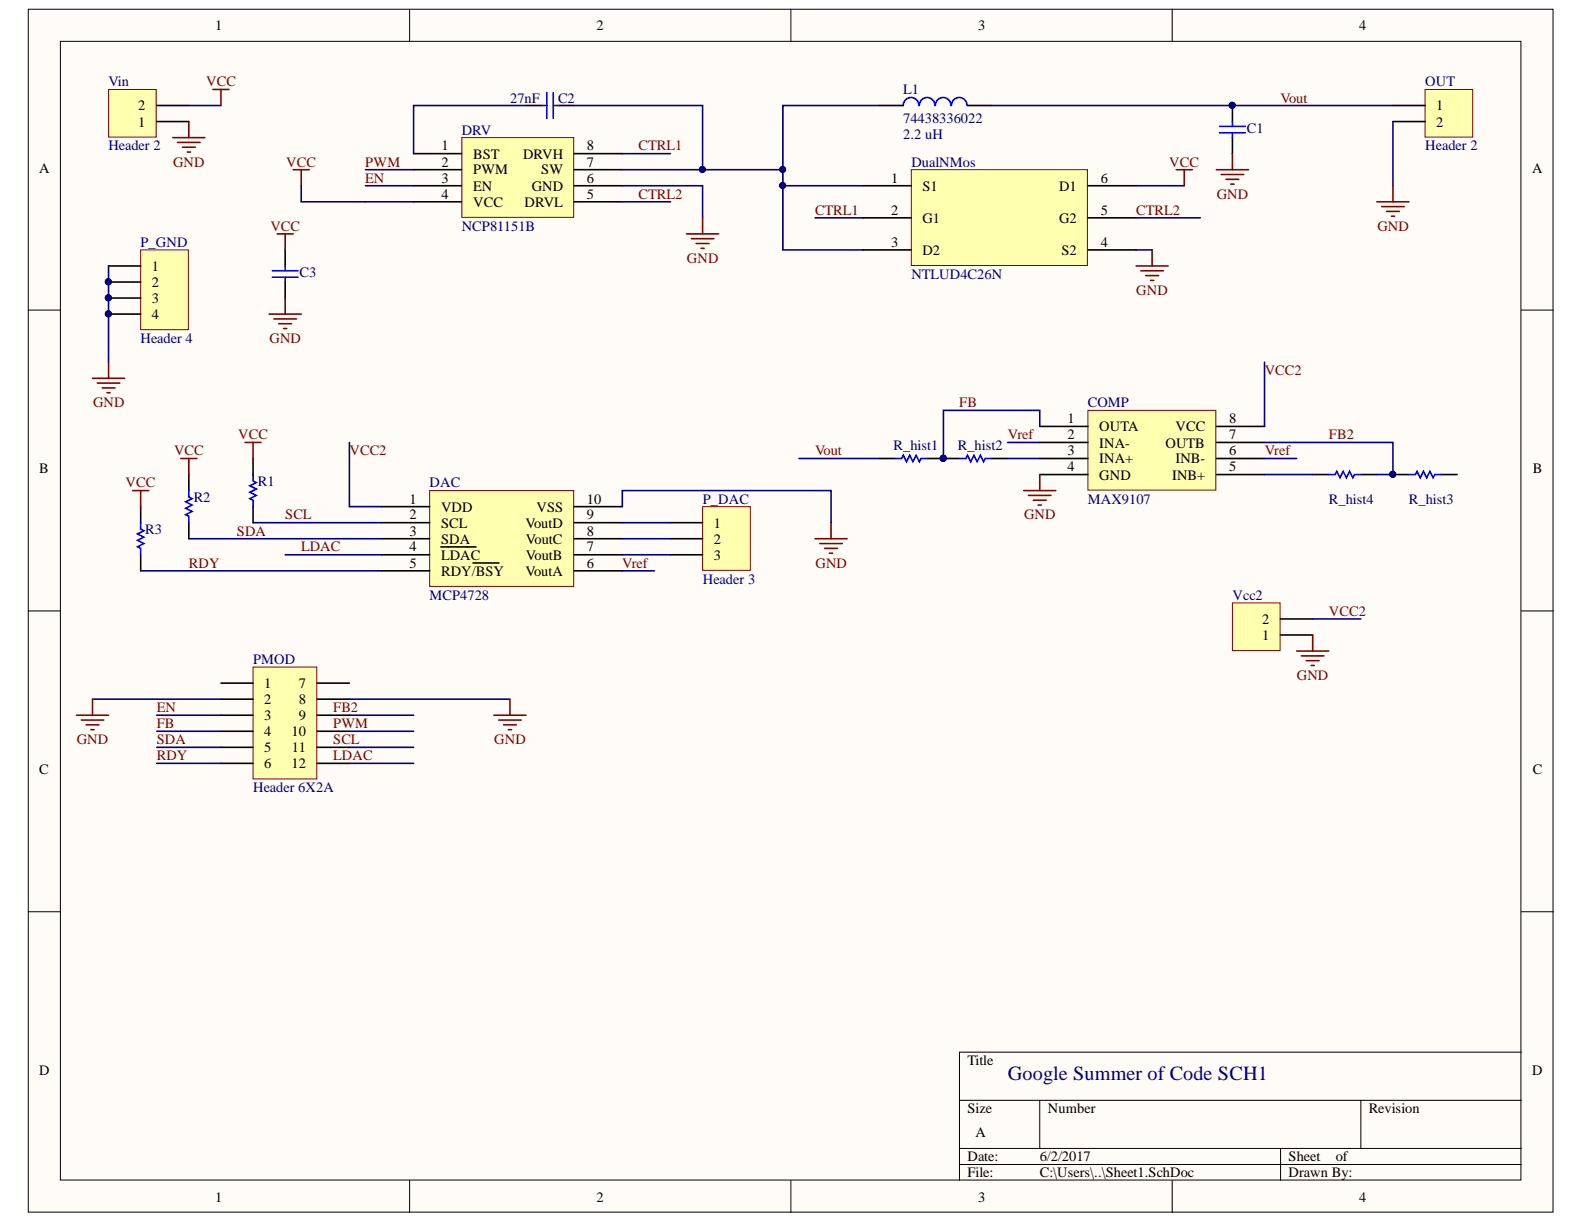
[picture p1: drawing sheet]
<svg xmlns="http://www.w3.org/2000/svg" width="279mm" height="216mm" viewBox="0 0 279 216" stroke-linecap="round" stroke-linejoin="round" font-family="sans-serif">
<defs><g id="words">
<text font-size="3.5" fill="#000080" x="177.8" y="190.5">Google Summer of Code SCH1</text>
<g font-size="2.5">
<text x="38" y="5.3">1</text>
<text x="105.2" y="5.3">2</text>
<text x="172.5" y="5.3">3</text>
<text x="239.7" y="5.3">4</text>
<text x="24.4" y="22.3">1</text>
<text x="24.4" y="19.4">2</text>
<text x="253.4" y="19.4">1</text>
<text x="253.4" y="22.3">2</text>
<text x="77.9" y="26.5">1</text>
<text x="77.9" y="29.4">2</text>
<text x="83.5" y="28">BST</text>
<text x="92.3" y="28">DRVH</text>
<text x="103.5" y="26.5">8</text>
<text x="103.5" y="29.4">7</text>
<text x="6.9" y="30.4">A</text>
<text x="77.9" y="32.2">3</text>
<text x="77.9" y="35.1">4</text>
<text x="83.5" y="30.8">PWM</text>
<text x="83.5" y="33.6">EN</text>
<text x="93.8" y="33.6">GND</text>
<text x="95.5" y="30.8">SW</text>
<text x="103.5" y="35.1">5</text>
<text x="103.5" y="32.2">6</text>
<text x="157.2" y="32.2">1</text>
<text x="162.7" y="33.6">S1</text>
<text x="186.8" y="33.6">D1</text>
<text x="194.2" y="32.2">6</text>
<text x="270.3" y="30.4">A</text>
<text x="83.5" y="36.4">VCC</text>
<text x="92.5" y="36.4">DRVL</text>
<text x="157.2" y="37.9">2</text>
<text x="162.7" y="39.3">G1</text>
<text x="186.8" y="39.3">G2</text>
<text x="194.2" y="37.9">5</text>
<text x="26.8" y="47.8">1</text>
<text x="157.2" y="43.5">3</text>
<text x="162.7" y="45">D2</text>
<text x="187.2" y="45">S2</text>
<text x="194.2" y="43.5">4</text>
<text x="26.8" y="50.6">2</text>
<text x="26.8" y="53.4">3</text>
<text x="26.8" y="56.3">4</text>
<text x="188.3" y="74.6">1</text>
<text x="188.3" y="77.5">2</text>
<text x="193.9" y="76.1">OUTA</text>
<text x="207.3" y="76.1">VCC</text>
<text x="216.8" y="74.6">8</text>
<text x="216.8" y="77.5">7</text>
<text x="6.9" y="83.5">B</text>
<text x="188.3" y="80.3">3</text>
<text x="188.3" y="83.2">4</text>
<text x="193.9" y="78.9">INA-</text>
<text x="193.9" y="81.7">INA+</text>
<text x="205.6" y="78.9">OUTB</text>
<text x="207.3" y="81.7">INB-</text>
<text x="216.8" y="83.2">5</text>
<text x="216.8" y="80.3">6</text>
<text x="270.3" y="83.5">B</text>
<text x="72.2" y="88.8">1</text>
<text x="103.5" y="88.8">10</text>
<text x="193.9" y="84.6">GND</text>
<text x="206.8" y="84.6">INB+</text>
<text x="72.2" y="91.6">2</text>
<text x="72.2" y="94.5">3</text>
<text x="77.8" y="90.3">VDD</text>
<text x="77.8" y="93.1">SCL</text>
<text x="77.8" y="95.9">SDA</text>
<text x="92.7" y="93.1">VoutD</text>
<text x="92.8" y="95.9">VoutC</text>
<text x="94.6" y="90.3">VSS</text>
<text x="103.5" y="94.5">8</text>
<text x="103.5" y="91.6">9</text>
<text x="125.9" y="93.1">1</text>
<text x="125.9" y="95.9">2</text>
<text x="72.2" y="97.3">4</text>
<text x="72.2" y="100.1">5</text>
<text x="77.8" y="98.7">LDAC</text>
<text x="77.8" y="101.6">RDY/BSY</text>
<text x="92.7" y="101.6">VoutA</text>
<text x="92.8" y="98.7">VoutB</text>
<text x="103.5" y="100.1">6</text>
<text x="103.5" y="97.3">7</text>
<text x="125.9" y="98.7">3</text>
<text x="222.7" y="112.9">1</text>
<text x="222.7" y="110">2</text>
<text x="46.6" y="121.4">1</text>
<text x="46.6" y="124.1">2</text>
<text x="52.7" y="121.4">7</text>
<text x="52.7" y="124.1">8</text>
<text x="46.6" y="127">3</text>
<text x="46.6" y="129.8">4</text>
<text x="51.4" y="129.8">10</text>
<text x="52.7" y="127">9</text>
<text x="6.9" y="136.6">C</text>
<text x="46.6" y="132.7">5</text>
<text x="46.6" y="135.5">6</text>
<text x="51.4" y="135.5">12</text>
<text x="51.5" y="132.7">11</text>
<text x="270.3" y="136.6">C</text>
<text x="6.9" y="189.6">D</text>
<text x="170.6" y="187.9">Title</text>
<text x="270.3" y="189.6">D</text>
<text x="170.6" y="196.4">Size</text>
<text x="184.9" y="196.4">Number</text>
<text x="241.4" y="196.4">Revision</text>
<text x="172.1" y="200.6">A</text>
<text x="170.6" y="204.9">Date:</text>
<text x="170.6" y="207.6">File:</text>
<text x="183.4" y="204.9">6/2/2017</text>
<text x="183.4" y="207.6">C:\Users\..\Sheet1.SchDoc</text>
<text x="227.3" y="204.9">Sheet</text>
<text x="227.3" y="207.6">Drawn By:</text>
<text x="235.6" y="204.9">of</text>
<text x="38" y="211.9">1</text>
<text x="105.2" y="211.9">2</text>
<text x="172.5" y="211.9">3</text>
<text x="239.7" y="211.9">4</text>
</g>
<g font-size="2.5" fill="#000080">
<text x="19.1" y="15.2">Vin</text>
<text x="159.3" y="16.7">L1</text>
<text x="251.4" y="15.2">OUT</text>
<text x="81.4" y="23.8">DRV</text>
<text x="90" y="18.1">27nF</text>
<text x="98.4" y="18.1">C2</text>
<text x="159.3" y="21.7">74438336022</text>
<text x="219.9" y="23.4">C1</text>
<text x="19.1" y="26.5">Header 2</text>
<text x="159.3" y="24.6">2.2 uH</text>
<text x="160.8" y="29.4">DualNMos</text>
<text x="251.4" y="26.5">Header 2</text>
<text x="81.4" y="40.7">NCP81151B</text>
<text x="24.8" y="43.5">P_GND</text>
<text x="52.9" y="48.9">C3</text>
<text x="160.8" y="49.2">NTLUD4C26N</text>
<text x="24.8" y="60.5">Header 4</text>
<text x="191.9" y="71.8">COMP</text>
<text x="157.6" y="79.4">R_hist1</text>
<text x="169" y="79.4">R_hist2</text>
<text x="34.2" y="88.6">R2</text>
<text x="45.5" y="85.7">R1</text>
<text x="75.8" y="86">DAC</text>
<text x="124" y="88.8">P_DAC</text>
<text x="191.9" y="88.8">MAX9107</text>
<text x="234.4" y="88.8">R_hist4</text>
<text x="248.5" y="88.8">R_hist3</text>
<text x="25.6" y="94.1">R3</text>
<text x="75.8" y="105.8">MCP4728</text>
<text x="124" y="102.9">Header 3</text>
<text x="217.4" y="105.8">Vcc2</text>
<text x="44.6" y="117.1">PMOD</text>
<text x="44.6" y="139.8">Header 6X2A</text>
</g>
<g font-size="2.5" fill="#800000">
<text x="36.4" y="15.2">VCC</text>
<text x="225.9" y="18.1">Vout</text>
<text x="30.5" y="29.4">GND</text>
<text x="50.5" y="29.4">VCC</text>
<text x="64.4" y="29.4">PWM</text>
<text x="112.6" y="26.5">CTRL1</text>
<text x="206.2" y="29.4">VCC</text>
<text x="64.4" y="32.2">EN</text>
<text x="112.6" y="35.1">CTRL2</text>
<text x="214.6" y="35.1">GND</text>
<text x="47.7" y="40.7">VCC</text>
<text x="143.8" y="37.9">CTRL1</text>
<text x="200.4" y="37.9">CTRL2</text>
<text x="242.9" y="40.7">GND</text>
<text x="121.2" y="46.3">GND</text>
<text x="200.4" y="52">GND</text>
<text x="47.5" y="60.5">GND</text>
<text x="16.4" y="71.8">GND</text>
<text x="169.2" y="71.8">FB</text>
<text x="223.1" y="66.2">VCC2</text>
<text x="42" y="77.5">VCC</text>
<text x="177.8" y="77.5">Vref</text>
<text x="234.4" y="77.5">FB2</text>
<text x="30.7" y="80.3">VCC</text>
<text x="61.6" y="80.3">VCC2</text>
<text x="143.8" y="80.3">Vout</text>
<text x="223.1" y="80.3">Vref</text>
<text x="22.2" y="86">VCC</text>
<text x="41.8" y="94.5">SDA</text>
<text x="50.3" y="91.6">SCL</text>
<text x="180.6" y="91.6">GND</text>
<text x="33.3" y="100.1">RDY</text>
<text x="53.1" y="97.3">LDAC</text>
<text x="109.8" y="100.1">Vref</text>
<text x="143.8" y="100.1">GND</text>
<text x="234.4" y="108.6">VCC2</text>
<text x="228.7" y="119.9">GND</text>
<text x="27.7" y="125.6">EN</text>
<text x="58.8" y="125.6">FB2</text>
<text x="13.5" y="131.2">GND</text>
<text x="27.7" y="128.5">FB</text>
<text x="27.7" y="131.2">SDA</text>
<text x="58.8" y="131.2">SCL</text>
<text x="58.8" y="128.5">PWM</text>
<text x="87.2" y="131.2">GND</text>
<text x="27.7" y="134.1">RDY</text>
<text x="58.8" y="134.1">LDAC</text>
</g>
</g></defs>
<g fill="#fffcf8" stroke="#000" stroke-width=".18">
<path d="M5 1.6h268.9v212.2h-268.9z"/>
<path d="M10.7 7.3h257.6v200.8h-257.6z"/>
</g>
<g fill="none" stroke="#000" stroke-width=".18">
<path d="M72.2 1.6v5.7M139.5 1.6v5.7M206.8 1.6v5.7M5 54.7h5.7M268.4 54.7h5.6M5 107.8h5.7M268.4 107.8h5.6M5 160.8h5.7M268.4 160.8h5.6M169.2 194.1h99.2M183.4 194.1v8.5M240 194.1v8.5"/>
<path d="M268.4 185.6h-99.2v22.6M72.2 208.2v5.7M139.5 208.2v5.7M169.2 202.6h99.2M169.2 205.4h99.2M206.8 208.2v5.7M225.9 202.6v5.6"/>
</g>
<path d="M19.1 15.8h8.5v8.4h-8.5z" fill="#ffffb0" stroke="#800000" stroke-width=".18"/>
<path d="M27.6 18.6h5.7M27.6 21.4h5.7" fill="none" stroke="#000" stroke-width=".28"/>
<path d="M30.5 24.3h5.6M31.3 25.1h4M32.2 26h2.2M33 26.8h.6M33.3 21.4v2.9" fill="none" stroke="#800000" stroke-width=".28"/>
<path d="M251.4 15.8h8.4v8.4h-8.4z" fill="#ffffb0" stroke="#800000" stroke-width=".18"/>
<path d="M245.7 18.6h5.7M245.7 21.4h5.7" fill="none" stroke="#000" stroke-width=".28"/>
<path d="M245.7 21.4v11.4" fill="none" stroke="#000080" stroke-width=".28"/>
<path d="M242.9 35.6h5.6M243.7 36.4h4M244.6 37.3h2.2M245.4 38.1h.6M245.7 32.8v2.8" fill="none" stroke="#800000" stroke-width=".28"/>
<path d="M24.8 44.1h8.4v14h-8.4z" fill="#ffffb0" stroke="#800000" stroke-width=".18"/>
<path d="M155.1 18.6h4.2M170.7 18.6h4.2M19.1 46.9h5.7M19.1 49.7h5.7M19.1 52.6h5.7M19.1 55.4h5.7" fill="none" stroke="#000" stroke-width=".28"/>
<g fill="#000080" stroke="#000080" stroke-width=".18">
<circle cx="19.1" cy="49.7" r=".52"/>
<circle cx="19.1" cy="52.5" r=".52"/>
<circle cx="19.1" cy="55.4" r=".52"/>
</g>
<path d="M19.1 46.9v17" fill="none" stroke="#000080" stroke-width=".28"/>
<path d="M16.3 66.7h5.7M17.2 67.6h3.9M18 68.4h2.3M18.9 69.3h.5M19.1 63.9v2.8" fill="none" stroke="#800000" stroke-width=".28"/>
<path d="M162.1 18.6a1.37 1.37 0 0 0-1.4-1.4 1.37 1.37 0 0 0-1.4 1.4M164.9 18.6a1.37 1.37 0 0 0-1.4-1.4 1.37 1.37 0 0 0-1.3 1.4M167.7 18.6a1.37 1.37 0 0 0-1.3-1.4 1.37 1.37 0 0 0-1.4 1.4M170.6 18.6a1.37 1.37 0 0 0-1.4-1.4 1.37 1.37 0 0 0-1.4 1.4" fill="none" stroke="#00f" stroke-width=".28"/>
<path d="M191.9 72.4h22.6v14.1h-22.6z" fill="#ffffb0" stroke="#800000" stroke-width=".18"/>
<path d="M183.4 75.2h8.5M183.4 78h8.5M214.6 75.2h8.4M214.6 78h8.4M183.4 80.9h8.5M183.4 83.7h8.5M214.6 80.9h8.4M214.6 83.7h8.4" fill="none" stroke="#000" stroke-width=".28"/>
<path d="M75.8 86.5h25.4v16.9h-25.4z" fill="#ffffb0" stroke="#800000" stroke-width=".18"/>
<g fill="none" stroke="#000" stroke-width=".28">
<path d="M67.3 89.4h8.5M67.3 92.2h8.5M67.3 95h8.5M67.3 97.9h8.5M77.8 96.5h1.2M79.1 96.5h1.6M80.8 96.5h3.1M83.4 99.3h1.5M85 99.3h1.2M86.4 99.3h1.6M101.3 89.4h8.5M101.3 92.2h8.5"/>
<path d="M101.3 95h8.5M101.3 97.9h8.5M67.3 100.7h8.5M101.3 100.7h8.5"/>
</g>
<path d="M81.5 24.3h19.7v14h-19.7z" fill="#ffffb0" stroke="#800000" stroke-width=".18"/>
<path d="M73 27.1h8.5M73 29.9h8.5M73 32.8h8.5M73 35.6h8.5M101.3 27.1h8.5M101.3 29.9h8.5M101.3 32.8h8.5M101.3 35.6h8.5" fill="none" stroke="#000" stroke-width=".28"/>
<path d="M160.7 29.9h31.1v16.9h-31.1z" fill="#ffffb0" stroke="#800000" stroke-width=".18"/>
<g fill="none" stroke="#000" stroke-width=".28">
<path d="M217.4 18.6v2.8M152.2 32.8h8.5M152.2 38.4h8.5M191.9 32.8h8.5M191.9 38.4h8.5M217.4 24.3v2.8M152.2 44.1h8.5M191.9 44.1h8.5M24.8 89.4v2.8M24.8 97.9v2.8M33.3 83.7v2.8M33.3 92.2v2.8"/>
<path d="M44.6 80.9v2.8M44.6 89.4v2.8M155.1 80.9h2.8M163.6 80.9h5.6M174.9 80.9h2.8"/>
</g>
<g fill="none" stroke="#000080" stroke-width=".28">
<path d="M33.3 18.6h5.7M155.1 18.6h-17v14.2M174.9 18.6h70.8M64.5 35.6h8.5M64.5 29.9h8.5M109.8 32.8h14.1v5.6M109.8 27.1h8.5M109.8 35.6h8.5M143.8 38.4h8.4M152.2 32.8h-14.1v11.3h14.1M200.4 38.4h11.3M200.4 32.8h8.5"/>
<path d="M200.4 44.1h2.8M33.3 95h34M44.6 92.2h22.7M50.3 97.9h17M140.9 80.9h14.2M24.8 100.7h42.5M109.8 100.7h5.6"/>
</g>
<g fill="none" stroke="#800000" stroke-width=".28">
<path d="M37.6 15.8h2.8M39 15.8v2.8M51.7 29.9h2.8M53.1 29.9v2.9M123.9 38.4v2.9M207.5 29.9h2.8M208.9 29.9v2.9M214.6 29.9h5.6M215.4 30.8h4M216.3 31.6h2.2M217.1 32.5h.6M217.4 27.1v2.8"/>
<path d="M121.1 41.3h5.7M121.9 42.1h4M122.8 43h2.3M123.6 43.8h.6M200.4 46.9h5.7M201.2 47.8h4M202.1 48.6h2.3M202.9 49.5h.6M203.2 44.1v2.8M43.2 78h2.9M44.6 78v2.9M23.4 86.5h2.8"/>
<path d="M24.8 86.5v2.9M31.9 80.9h2.8M33.3 80.9v2.8M143.8 95h5.6M144.6 95.9h4M145.5 96.7h2.2M146.3 97.6h.6M146.6 92.2v2.8M180.6 86.5h5.6M181.4 87.4h4M182.3 88.2h2.2M183.1 89.1h.6"/>
<path d="M183.4 83.7v2.8"/>
</g>
<g fill="#000080" stroke="#000080" stroke-width=".18">
<circle cx="138" cy="32.7" r=".52"/>
<circle cx="138" cy="29.9" r=".52"/>
<circle cx="217.3" cy="18.6" r=".52"/>
<circle cx="166.4" cy="80.8" r=".52"/>
</g>
<path d="M215.1 22.3h4.5M215.1 23.4h4.5M217.4 21.4v.9M217.4 23.4v.9M24.8 92.2v1.1l.6 .3-1.2 .6 1.2 .5-1.2 .6 1.2 .6-1.2 .5 .6 .3v1.2M33.3 86.5v1.2l.6 .3-1.2 .5 1.2 .6-1.2 .5 1.2 .6-1.2 .6 .6 .3v1.1M44.6 83.7v1.1l.6 .3-1.1 .6 1.1 .6-1.1 .5 1.1 .6-1.1 .6 .5 .2v1.2M157.9 80.9h1.1l.3-.6 .6 1.1 .6-1.1 .5 1.1 .6-1.1 .6 1.1 .2-.5h1.2M169.2 80.9h1.2l.3-.6 .5 1.1 .6-1.1 .6 1.1 .5-1.1 .6 1.1 .3-.5h1.1" fill="none" stroke="#00f" stroke-width=".28"/>
<path d="M44.6 117.7h11.3v19.7h-11.3z" fill="#ffffb0" stroke="#800000" stroke-width=".18"/>
<g fill="none" stroke="#000" stroke-width=".28">
<path d="M92.8 18.6h2.8M98.4 18.6h2.9M50.3 44.1v2.8M50.3 49.7v2.9M231.5 83.7h2.9M240 83.7h2.9M245.7 83.7h2.8M254.2 83.7h2.8M39 120.5h5.6M39 123.3h5.6M39 126.2h5.6M39 129h5.6"/>
<path d="M39 131.8h5.6M39 134.6h5.6M56 120.5h5.6M56 123.3h5.6M56 126.2h5.6M56 129h5.6M56 131.8h5.6M56 134.6h5.6"/>
</g>
<g fill="none" stroke="#000080" stroke-width=".28">
<path d="M92.8 18.6h-19.8v8.5M101.3 18.6h22.6v11.3h-14.1M53.1 32.8v2.8h11.4M64.5 32.8h8.5M123.9 29.9h14.2M61.6 78v11.4h5.7M177.7 78h5.7M183.4 75.2v-2.8h-17v8.5M223 78h22.7v5.7h-2.8M223 63.9v11.3M177.7 80.9h5.7M223 80.9h5.7"/>
<path d="M223 83.7h8.5M16.3 123.3h22.7M27.6 126.2h11.4M27.6 129h11.4M27.6 131.8h11.4M27.6 134.6h11.4M61.6 123.3h28.3M61.6 126.2h11.4M61.6 129h11.4M61.6 131.8h11.4M61.6 134.6h11.4"/>
</g>
<g fill="#000080" stroke="#000080" stroke-width=".18">
<circle cx="123.9" cy="29.9" r=".52"/>
<circle cx="138" cy="29.9" r=".52"/>
<circle cx="166.4" cy="80.8" r=".52"/>
<circle cx="245.7" cy="83.7" r=".52"/>
</g>
<g fill="none" stroke="#800000" stroke-width=".28">
<path d="M47.5 55.4h5.6M48.3 56.3h4M48.9 41.3h2.8M49.2 57.1h2.2M50 58h.6M50.3 41.3v2.8M50.3 52.6v2.8M13.5 126.2h5.6M14.3 127h4M15.2 127.9h2.2M16 128.7h.6M16.3 123.3v2.9"/>
<path d="M87.1 126.2h5.7M88 127h3.9M88.8 127.9h2.3M89.7 128.7h.5M89.9 123.3v2.9"/>
</g>
<path d="M95.6 18.6h.9M96.5 16.3v4.6M97.6 16.3v4.6M97.6 18.6h.8M48 48.9h4.6M48 47.8h4.6M50.3 46.9v.9M50.3 48.9v.8M234.4 83.7h1.1l.3-.6 .6 1.2 .5-1.2 .6 1.2 .6-1.2 .5 1.2 .3-.6h1.1M248.5 83.7h1.2l.3-.6 .5 1.2 .6-1.2 .5 1.2 .6-1.2 .6 1.2 .3-.6h1.1" fill="none" stroke="#00f" stroke-width=".28"/>
<path d="M217.4 106.3h8.4v8.5h-8.4z" fill="#ffffb0" stroke="#800000" stroke-width=".18"/>
<path d="M225.9 112h5.6M225.9 109.2h5.6" fill="none" stroke="#000" stroke-width=".28"/>
<path d="M231.5 109.2h8.5" fill="none" stroke="#000080" stroke-width=".28"/>
<path d="M228.7 114.8h5.7M229.6 115.7h3.9M230.4 116.5h2.3M231.3 117.4h.5M231.5 112v2.8" fill="none" stroke="#800000" stroke-width=".28"/>
<path d="M123.9 89.4h8.4v11.2h-8.4z" fill="#ffffb0" stroke="#800000" stroke-width=".18"/>
<path d="M118.3 92.2h5.6M118.3 95h5.6M118.3 97.9h5.6" fill="none" stroke="#000" stroke-width=".28"/>
<path d="M109.8 89.4v-2.9h36.8v5.7M109.8 92.2h8.5M109.8 95h8.5M109.8 97.9h8.5" fill="none" stroke="#000080" stroke-width=".28"/>
<use href="#words"/>
</svg>
